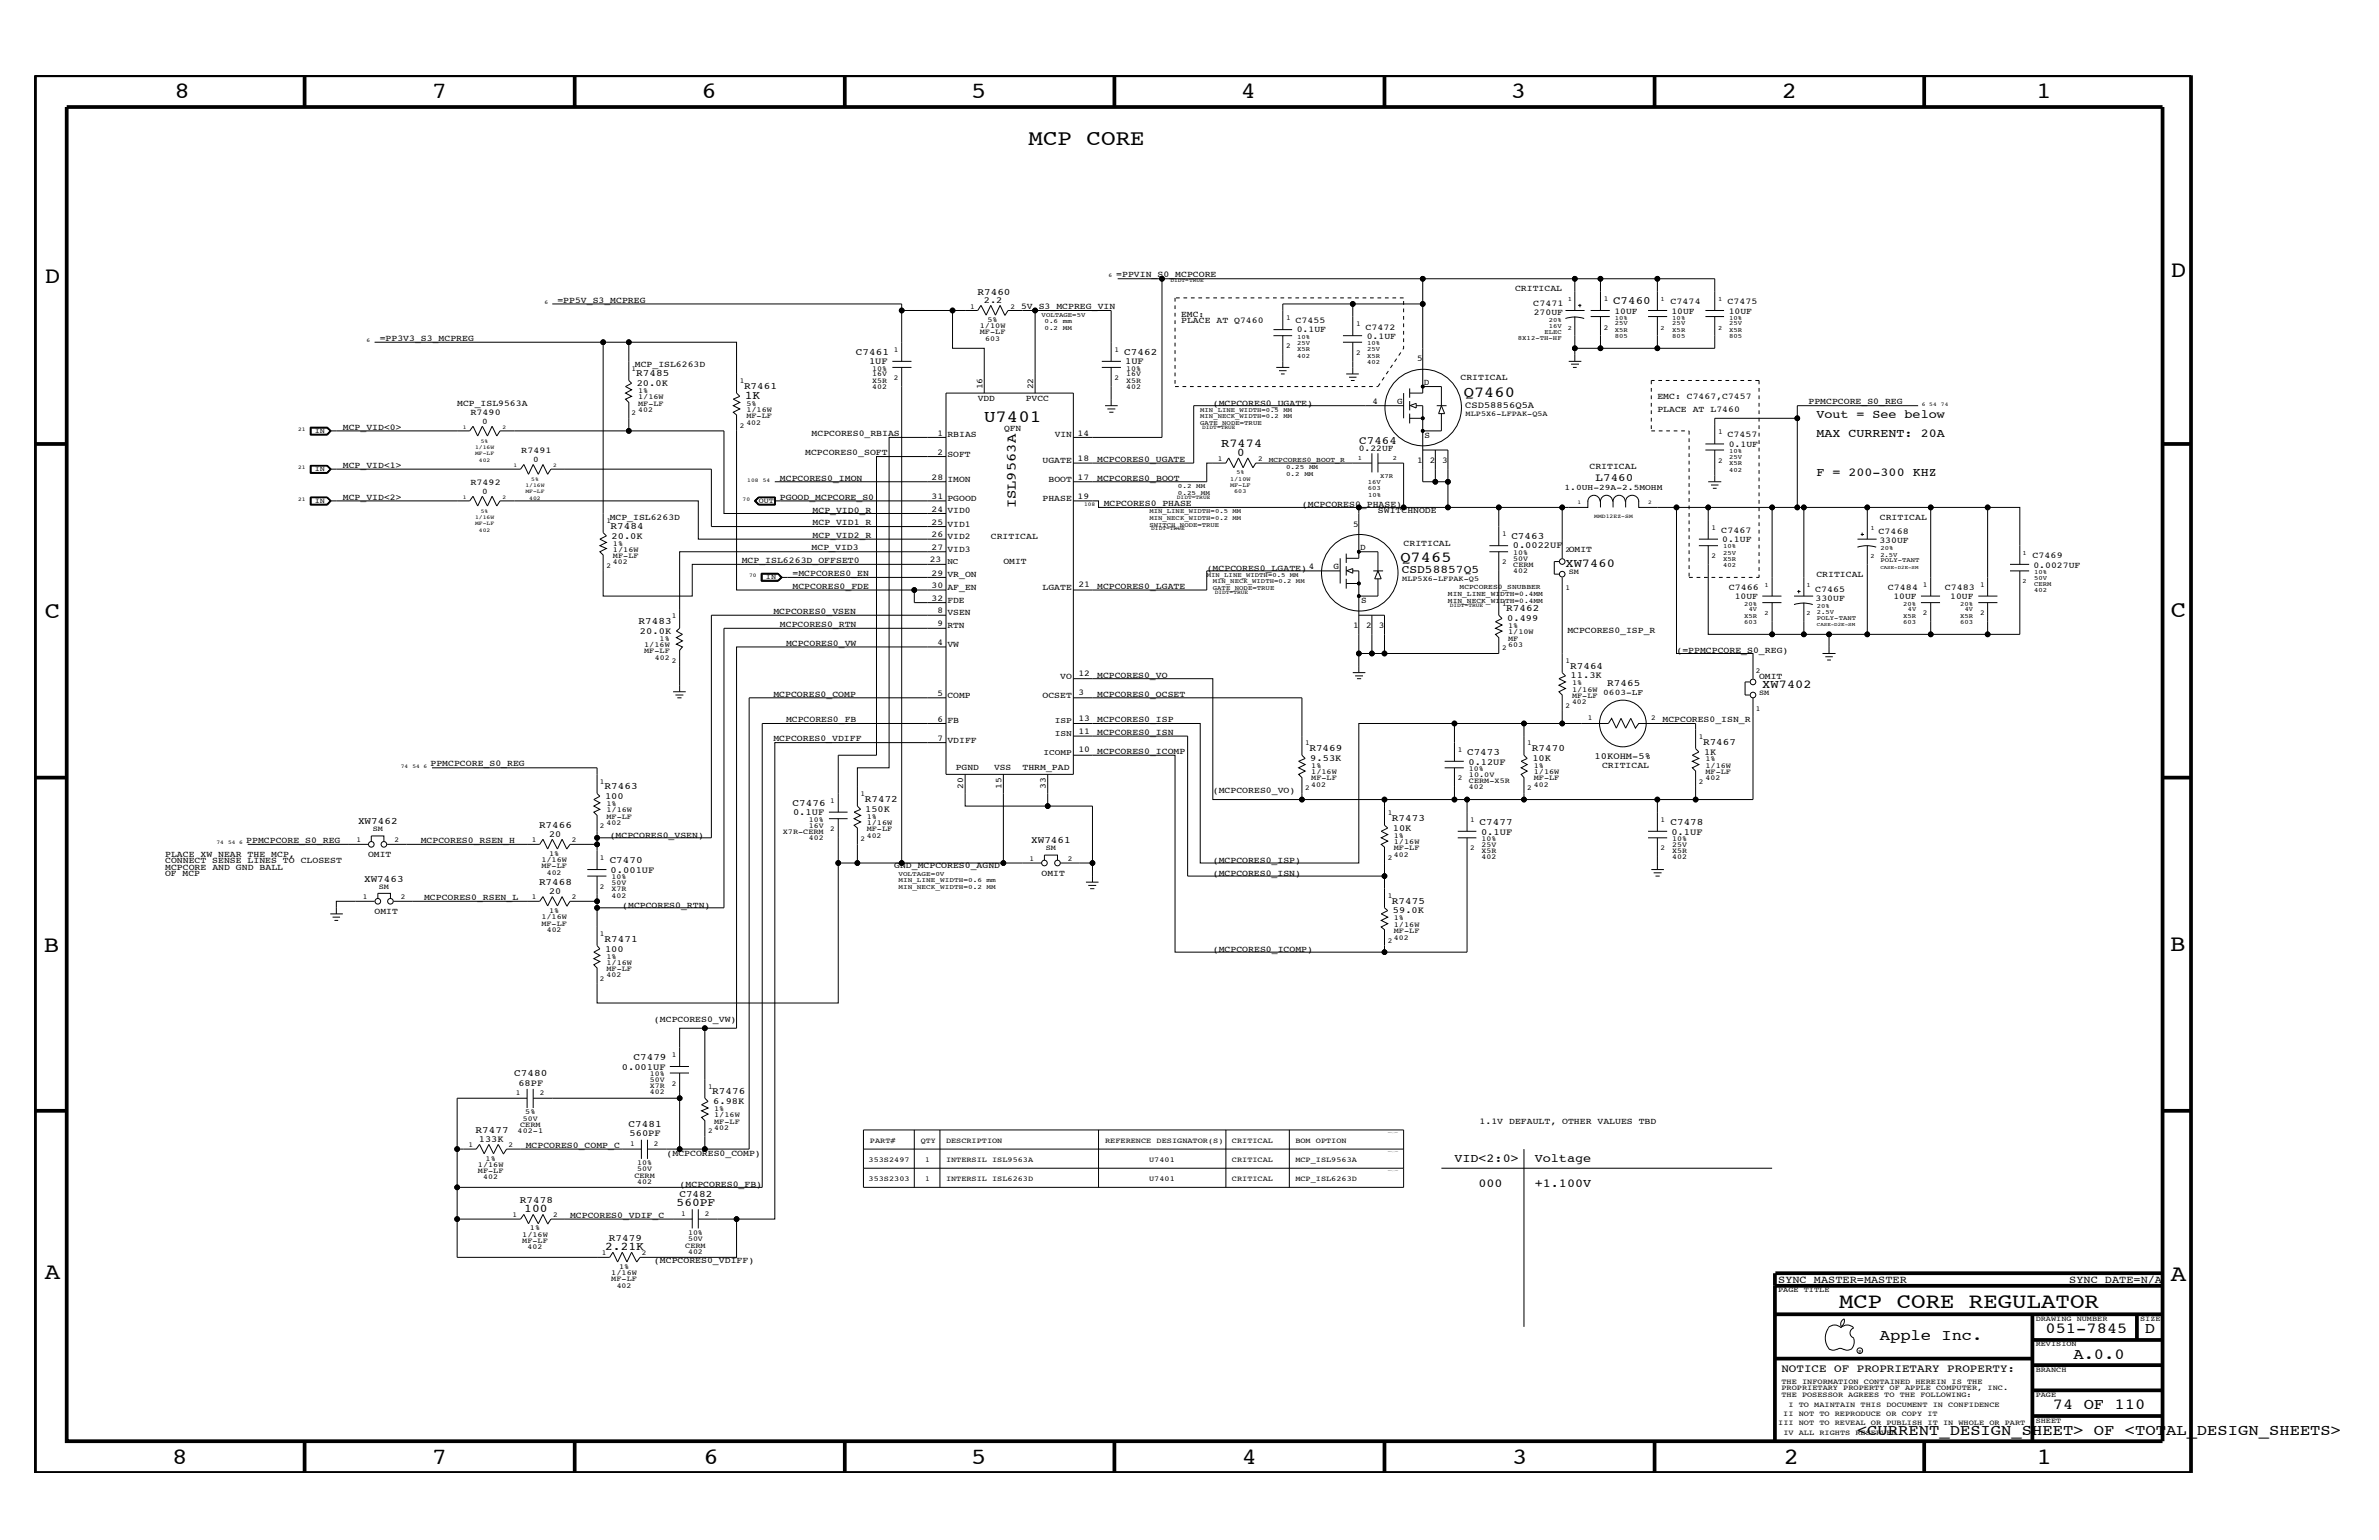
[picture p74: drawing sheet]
<svg xmlns="http://www.w3.org/2000/svg" width="432mm" height="279mm" viewBox="0 0 432 279" stroke-linecap="round" stroke-linejoin="round" font-family="sans-serif">
<defs><g id="words">
<g font-size="4.2">
<text x="31.7" y="17.8">8</text>
<text x="78.4" y="17.8">7</text>
<text x="127.3" y="17.8">6</text>
<text x="176.3" y="17.8">5</text>
<text x="225.2" y="17.8">4</text>
<text x="274.2" y="17.8">3</text>
<text x="323.4" y="17.8">2</text>
<text x="369.6" y="17.8">1</text>
<text x="8.1" y="51.3">D</text>
<text x="394" y="50.3">D</text>
<text x="8.1" y="112.1">C</text>
<text x="394" y="111.9">C</text>
<text x="8" y="172.7">B</text>
<text x="393.9" y="172.5">B</text>
<text x="8.1" y="232">A</text>
<text x="394" y="232.4">A</text>
<text x="31.2" y="265.6">8</text>
<text x="78.4" y="265.6">7</text>
<text x="127.7" y="265.6">6</text>
<text x="176.3" y="265.6">5</text>
<text x="225.4" y="265.6">4</text>
<text x="274.5" y="265.6">3</text>
<text x="323.8" y="265.6">2</text>
<text x="369.7" y="265.6">1</text>
</g>
<text font-size="4" x="186.7" y="26.4">MCP CORE</text>
<text font-size="3.9" x="333.8" y="237.3">MCP CORE REGULATOR</text>
<text font-size="3.1" x="178.6" y="76.5">U7401</text>
<g font-size="2.8">
<text x="265.7" y="72">Q7460</text>
<text x="254.2" y="102">Q7465</text>
<text x="341.2" y="243.1">Apple Inc.</text>
<text x="371.3" y="241.9">051-7845</text>
<text x="389.3" y="241.9">D</text>
<text x="376.3" y="246.5">A.0.0</text>
<text x="372.6" y="255.7">74 OF 110</text>
<text x="337.1" y="260.4">&lt;CURRENT_DESIGN_SHEET&gt; OF &lt;TOTAL_DESIGN_SHEETS&gt;</text>
</g>
<text font-size="2.5" x="184.4" y="92.2" transform="rotate(-90 184.4 92.2)">ISL9563A</text>
<g font-size="2.2">
<text x="329.7" y="75.9">Vout = See below</text>
<text x="221.7" y="81.1">R7474</text>
<text x="329.7" y="79.4">MAX CURRENT: 20A</text>
<text x="329.7" y="86.3">F = 200-300 KHZ</text>
<text x="284.1" y="102.9">XW7460</text>
<text x="319.9" y="124.8">XW7402</text>
<text x="264" y="210.8">VID&lt;2:0&gt;</text>
<text x="268.4" y="215.4">000</text>
<text x="278.6" y="215.4">+1.100V</text>
<text x="278.6" y="210.8">Voltage</text>
</g>
<g font-size="2.1">
<text x="135.2" y="72.3">1K</text>
<text x="224.5" y="82.7">0</text>
<text x="254.4" y="103.9">CSD58857Q5</text>
<text x="95.2" y="219.9">100</text>
<text x="122.8" y="218.9">560PF</text>
<text x="109.9" y="226.9">2.21K</text>
</g>
<g font-size="2">
<text x="292.8" y="55.1">C7460</text>
<text x="246.7" y="80.5">C7464</text>
<text x="289.6" y="87.3">L7460</text>
<text x="323.3" y="248.9">NOTICE OF PROPRIETARY PROPERTY:</text>
</g>
<g font-size="1.9">
<text x="322.7" y="232.7">SYNC_MASTER=MASTER</text>
<text x="375.6" y="232.7">SYNC_DATE=N/A</text>
</g>
<g font-size="1.8">
<text x="177.4" y="53.5">R7460</text>
<text x="155.4" y="64.4">C7461</text>
<text x="204" y="64.4">C7462</text>
<text x="115.5" y="68.3">R7485</text>
<text x="135" y="70.6">R7461</text>
<text x="110.8" y="96">R7484</text>
<text x="274.3" y="97.8">C7463</text>
<text x="115.9" y="113.2">R7483</text>
<text x="273.4" y="110.9">R7462</text>
<text x="285" y="121.4">R7464</text>
<text x="291.7" y="124.4">R7465</text>
<text x="237.7" y="136.3">R7469</text>
<text x="266.3" y="137">C7473</text>
<text x="278" y="136.3">R7470</text>
<text x="309.1" y="135.2">R7467</text>
<text x="109.7" y="143.2">R7463</text>
<text x="65" y="149.5">XW7462</text>
<text x="143.8" y="146.2">C7476</text>
<text x="157" y="145.6">R7472</text>
<text x="252.6" y="149">R7473</text>
<text x="268.6" y="149.7">C7477</text>
<text x="303.2" y="149.7">C7478</text>
<text x="97.8" y="150.2">R7466</text>
<text x="187.2" y="153">XW7461</text>
<text x="66.1" y="160">XW7463</text>
<text x="97.8" y="160.6">R7468</text>
<text x="110.7" y="156.6">C7470</text>
<text x="252.6" y="163.9">R7475</text>
<text x="109.7" y="170.9">R7471</text>
<text x="93.3" y="195.2">C7480</text>
<text x="115" y="192.3">C7479</text>
<text x="129.3" y="198.6">R7476</text>
<text x="86.3" y="205.6">R7477</text>
<text x="114.1" y="204.4">C7481</text>
<text x="94.4" y="218.3">R7478</text>
<text x="123.3" y="217.1">C7482</text>
<text x="110.5" y="225.2">R7479</text>
</g>
<g font-size="1.7">
<text x="178.6" y="55.1">2.2</text>
<text x="115.6" y="70">20.0K</text>
<text x="157.7" y="66.1">1UF</text>
<text x="204.2" y="66.1">1UF</text>
<text x="265.9" y="73.9">CSD58856Q5A</text>
<text x="111" y="97.7">20.0K</text>
<text x="274.6" y="99.5">0.0022UF</text>
<text x="273.6" y="112.7">0.499</text>
<text x="116.2" y="115">20.0K</text>
<text x="285.1" y="123">11.3K</text>
<text x="289.4" y="137.7">10KOHM-5%</text>
<text x="309.3" y="136.9">1K</text>
<text x="237.8" y="138">9.53K</text>
<text x="266.5" y="138.7">0.12UF</text>
<text x="278.1" y="138">10K</text>
<text x="109.8" y="145">100</text>
<text x="143.9" y="147.9">0.1UF</text>
<text x="157.1" y="147.3">150K</text>
<text x="99.7" y="151.9">20</text>
<text x="252.8" y="150.7">10K</text>
<text x="268.8" y="151.4">0.1UF</text>
<text x="303.4" y="151.4">0.1UF</text>
<text x="110.8" y="158.4">0.001UF</text>
<text x="99.7" y="162.2">20</text>
<text x="252.8" y="165.7">59.0K</text>
<text x="109.8" y="172.7">100</text>
<text x="94.1" y="197">68PF</text>
<text x="112.9" y="194.1">0.001UF</text>
<text x="129.5" y="200.3">6.98K</text>
<text x="86.9" y="207.2">133K</text>
<text x="114.3" y="206.2">560PF</text>
</g>
<g font-size="1.6">
<text x="202.6" y="50.3">=PPVIN_S0_MCPCORE</text>
<text x="275" y="52.9">CRITICAL</text>
<text x="101.2" y="54.9">=PP5V_S3_MCPREG</text>
<text x="185.3" y="56.1">5V_S3_MCPREG_VIN</text>
<text x="214.4" y="58.6">PLACE AT Q7460</text>
<text x="214.4" y="57.4">EMC:</text>
<text x="235.1" y="58.6">C7455</text>
<text x="247.8" y="59.8">C7472</text>
<text x="278.3" y="55.5">C7471</text>
<text x="278.4" y="57.1">270UF</text>
<text x="293" y="56.9">10UF</text>
<text x="303.2" y="55.1">C7474</text>
<text x="303.4" y="56.9">10UF</text>
<text x="313.5" y="55.1">C7475</text>
<text x="313.8" y="56.9">10UF</text>
<text x="68.9" y="61.8">=PP3V3_S3_MCPREG</text>
<text x="235.4" y="60.3">0.1UF</text>
<text x="248.1" y="61.5">0.1UF</text>
<text x="257.2" y="65.6">5</text>
<text x="115.2" y="66.7">MCP_ISL6263D</text>
<text x="178.3" y="70.6" transform="rotate(-90 178.3 70.6)">16</text>
<text x="187.5" y="70.6" transform="rotate(-90 187.5 70.6)">22</text>
<text x="258.4" y="69.8">D</text>
<text x="265.1" y="69">CRITICAL</text>
<text x="83" y="73.6">MCP_ISL9563A</text>
<text x="85.4" y="75.3">R7490</text>
<text x="177.5" y="72.7">VDD</text>
<text x="186.2" y="72.7">PVCC</text>
<text x="220.1" y="73.6">(MCPCORES0_UGATE)</text>
<text x="249.1" y="73.3">4</text>
<text x="253.6" y="73.3">G</text>
<text x="300.8" y="72.4">EMC: C7467,C7457</text>
<text x="300.8" y="74.8">PLACE AT L7460</text>
<text x="328.3" y="73.3">PPMCPCORE_S0_REG</text>
<text x="62.2" y="78">MCP_VID&lt;0&gt;</text>
<text x="94.6" y="82.2">R7491</text>
<text x="146.1" y="82.6">MCPCORES0_SOFT</text>
<text x="147.3" y="79.1">MCPCORES0_RBIAS</text>
<text x="170.2" y="82.5">2</text>
<text x="170.2" y="79">1</text>
<text x="172" y="82.8">SOFT</text>
<text x="172" y="79.4">RBIAS</text>
<text x="182.2" y="78.2">QFN</text>
<text x="191.4" y="79.4">VIN</text>
<text x="195.6" y="83.6">18</text>
<text x="195.6" y="79">14</text>
<text x="199.1" y="83.8">MCPCORES0_UGATE</text>
<text x="246.6" y="81.9">0.22UF</text>
<text x="258.6" y="79.4">S</text>
<text x="313.5" y="79.4">C7457</text>
<text x="313.8" y="81.1">0.1UF</text>
<text x="62.2" y="84.9">MCP_VID&lt;1&gt;</text>
<text x="85.4" y="88">R7492</text>
<text x="141.6" y="87.2">MCPCORES0_IMON</text>
<text x="169.1" y="87.1">28</text>
<text x="172" y="87.4">IMON</text>
<text x="189.2" y="84">UGATE</text>
<text x="190.3" y="87.4">BOOT</text>
<text x="195.6" y="87.1">17</text>
<text x="199.1" y="87.2">MCPCORES0_BOOT</text>
<text x="257.2" y="84">1</text>
<text x="259.5" y="84">2</text>
<text x="261.8" y="84">3</text>
<text x="288.5" y="85.1">CRITICAL</text>
<text x="62.2" y="90.7">MCP_VID&lt;2&gt;</text>
<text x="110.7" y="94.3">MCP_ISL6263D</text>
<text x="141.6" y="90.7">PGOOD_MCPCORE_S0</text>
<text x="147.5" y="95.3">MCP_VID1_R</text>
<text x="147.5" y="93">MCP_VID0_R</text>
<text x="169.1" y="90.5">31</text>
<text x="169.1" y="95.2">25</text>
<text x="169.1" y="92.8">24</text>
<text x="172" y="95.5">VID1</text>
<text x="172" y="93.2">VID0</text>
<text x="172" y="90.9">PGOOD</text>
<text x="189.2" y="90.9">PHASE</text>
<text x="195.6" y="90.5">19</text>
<text x="200.3" y="91.8">MCPCORES0_PHASE</text>
<text x="236.3" y="92.1">(MCPCORES0_PHASE)</text>
<text x="245.6" y="95.5">5</text>
<text x="250.1" y="93.2">SWITCHNODE</text>
<text x="341.2" y="94.3">CRITICAL</text>
<text x="147.3" y="99.9">MCP_VID3</text>
<text x="147.5" y="97.6">MCP_VID2_R</text>
<text x="168.7" y="102">23</text>
<text x="169.1" y="99.8">27</text>
<text x="169.1" y="97.5">26</text>
<text x="172" y="97.8">VID2</text>
<text x="172" y="100.1">VID3</text>
<text x="179.8" y="97.8">CRITICAL</text>
<text x="246.9" y="99.8">D</text>
<text x="254.8" y="99">CRITICAL</text>
<text x="284.7" y="100.1">OMIT</text>
<text x="312.4" y="96.6">C7467</text>
<text x="312.6" y="98.4">0.1UF</text>
<text x="341" y="97">C7468</text>
<text x="341.1" y="98.6">330UF</text>
<text x="368.9" y="101.3">C7469</text>
<text x="134.6" y="102.2">MCP_ISL6263D_OFFSET0</text>
<text x="143.8" y="106.8">MCPCORES0_FDE</text>
<text x="143.8" y="104.5">=MCPCORES0_EN</text>
<text x="169.1" y="106.7">30</text>
<text x="169.1" y="104.4">29</text>
<text x="172" y="104.8">VR_ON</text>
<text x="172" y="107">AF_EN</text>
<text x="182.1" y="102.4">OMIT</text>
<text x="189.2" y="107">LGATE</text>
<text x="195.7" y="106.5">21</text>
<text x="199.1" y="106.8">MCPCORES0_LGATE</text>
<text x="219" y="103.6">(MCPCORES0_LGATE) 4</text>
<text x="242.1" y="103.2">G</text>
<text x="313.8" y="107">C7466</text>
<text x="329.4" y="107.4">C7465</text>
<text x="329.7" y="104.8">CRITICAL</text>
<text x="342.6" y="107">C7484</text>
<text x="353" y="107">C7483</text>
<text x="369.1" y="103">0.0027UF</text>
<text x="140.4" y="111.4">MCPCORES0_VSEN</text>
<text x="141.6" y="113.7">MCPCORES0_RTN</text>
<text x="169.1" y="109">32</text>
<text x="170.2" y="111.3">8</text>
<text x="170.2" y="113.6">9</text>
<text x="172" y="111.6">VSEN</text>
<text x="172" y="114">RTN</text>
<text x="172" y="109.3">FDE</text>
<text x="245.6" y="114">1</text>
<text x="247.1" y="109.4">S</text>
<text x="248" y="114">2</text>
<text x="250.3" y="114">3</text>
<text x="314.9" y="108.7">10UF</text>
<text x="329.5" y="109">330UF</text>
<text x="343.7" y="108.7">10UF</text>
<text x="354" y="108.7">10UF</text>
<text x="142.7" y="117.2">MCPCORES0_VW</text>
<text x="170.2" y="117">4</text>
<text x="172" y="117.4">VW</text>
<text x="284.5" y="114.8">MCPCORES0_ISP_R</text>
<text x="304.3" y="118.6">(=PPMCPCORE_S0_REG)</text>
<text x="192.4" y="123.1">VO</text>
<text x="195.7" y="122.7">12</text>
<text x="199.1" y="123">MCPCORES0_VO</text>
<text x="319.3" y="123.1">OMIT</text>
<text x="140.4" y="126.4">MCPCORES0_COMP</text>
<text x="142.7" y="131">MCPCORES0_FB</text>
<text x="170.2" y="130.9">6</text>
<text x="170.2" y="126.3">5</text>
<text x="172" y="131.3">FB</text>
<text x="172" y="126.6">COMP</text>
<text x="189.2" y="126.6">OCSET</text>
<text x="195.7" y="126.2">3</text>
<text x="195.7" y="130.8">13</text>
<text x="199.1" y="131">MCPCORES0_ISP</text>
<text x="199.1" y="126.4">MCPCORES0_OCSET</text>
<text x="301.8" y="131">MCPCORES0_ISN_R</text>
<text x="140.4" y="134.5">MCPCORES0_VDIFF</text>
<text x="170.2" y="134.4">7</text>
<text x="172" y="134.7">VDIFF</text>
<text x="195.7" y="133.1">11</text>
<text x="195.7" y="136.5">10</text>
<text x="199.1" y="133.3">MCPCORES0_ISN</text>
<text x="199.1" y="136.8">MCPCORES0_ICOMP</text>
<text x="78.1" y="139.1">PPMCPCORE_S0_REG</text>
<text x="173.5" y="139.6">PGND</text>
<text x="174.8" y="143.2" transform="rotate(-90 174.8 143.2)">20</text>
<text x="180.4" y="139.6">VSS</text>
<text x="181.8" y="143.2" transform="rotate(-90 181.8 143.2)">15</text>
<text x="185.6" y="139.6">THRM_PAD</text>
<text x="189.8" y="143.2" transform="rotate(-90 189.8 143.2)">33</text>
<text x="220.1" y="144">(MCPCORES0_VO)</text>
<text x="290.8" y="139.3">CRITICAL</text>
<text x="30" y="155.5">PLACE XW NEAR THE MCP,</text>
<text x="44.7" y="152.9">PPMCPCORE_S0_REG</text>
<text x="66.8" y="155.5">OMIT</text>
<text x="76.4" y="152.9">MCPCORES0_RSEN_H</text>
<text x="110.7" y="152">(MCPCORES0_VSEN)</text>
<text x="30" y="157.8">MCPCORE AND GND BALL</text>
<text x="30" y="158.9">OF MCP</text>
<text x="30" y="156.6">CONNECT SENSE LINES TO CLOSEST</text>
<text x="162.3" y="157.5">GND_MCPCORES0_AGND</text>
<text x="189.1" y="158.9">OMIT</text>
<text x="220.1" y="156.6">(MCPCORES0_ISP)</text>
<text x="220.1" y="158.9">(MCPCORES0_ISN)</text>
<text x="68" y="165.8">OMIT</text>
<text x="77" y="163.3">MCPCORES0_RSEN_L</text>
<text x="112.9" y="164.7">(MCPCORES0_RTN)</text>
<text x="220.1" y="172.7">(MCPCORES0_ICOMP)</text>
<text x="118.7" y="185.4">(MCPCORES0_VW)</text>
<text x="268.6" y="203.9">1.1V DEFAULT, OTHER VALUES TBD</text>
<text x="95.4" y="208.2">MCPCORES0_COMP_C</text>
<text x="121" y="209.7">(MCPCORES0_COMP)</text>
<text x="123.4" y="215.4">(MCPCORES0_FB)</text>
<text x="103.5" y="220.9">MCPCORES0_VDIF_C</text>
<text x="118.7" y="229.2">(MCPCORES0_VDIFF)</text>
</g>
<g font-size="1.5">
<text x="87.5" y="76.9">0</text>
<text x="96.8" y="83.8">0</text>
<text x="87.5" y="89.6">0</text>
<text x="284" y="88.9">1.0UH-29A-2.5MOHM</text>
<text x="172" y="102.4">NC</text>
<text x="191.4" y="131.3">ISP</text>
<text x="291" y="126.1">0603-LF</text>
<text x="189.4" y="137">ICOMP</text>
<text x="191.4" y="133.5">ISN</text>
</g>
<g font-size="1.4">
<text x="176.1" y="56">1</text>
<text x="177.8" y="59.5">1/10W</text>
<text x="179.2" y="58.4">5%</text>
<text x="183.4" y="56">2</text>
<text x="233.4" y="58">1</text>
<text x="246.1" y="59.2">1</text>
<text x="291.1" y="59.8">2</text>
<text x="291.1" y="54.6">1</text>
<text x="162.2" y="63.8">1</text>
<text x="177.8" y="60.6">MF-LF</text>
<text x="178.8" y="61.8">603</text>
<text x="202.3" y="63.8">1</text>
<text x="233.4" y="63.2">2</text>
<text x="246.1" y="64.4">2</text>
<text x="114.6" y="67.3">1</text>
<text x="115.8" y="71.3">1%</text>
<text x="134.3" y="69.5">1</text>
<text x="158.3" y="68.3">16V</text>
<text x="158.3" y="70.6">402</text>
<text x="158.3" y="69.5">X5R</text>
<text x="158.3" y="67.3">10%</text>
<text x="162.2" y="69">2</text>
<text x="202.3" y="69">2</text>
<text x="204.4" y="70.6">402</text>
<text x="204.4" y="68.3">16V</text>
<text x="204.4" y="69.5">X5R</text>
<text x="204.4" y="67.3">10%</text>
<text x="114.6" y="75.3">2</text>
<text x="115.8" y="74.8">402</text>
<text x="115.8" y="72.4">1/16W</text>
<text x="115.8" y="73.6">MF-LF</text>
<text x="134.3" y="77.7">2</text>
<text x="135.5" y="75.9">MF-LF</text>
<text x="135.5" y="74.8">1/16W</text>
<text x="135.5" y="77.1">402</text>
<text x="135.5" y="73.6">5%</text>
<text x="266" y="75.5">MLP5X6-LFPAK-Q5A</text>
<text x="57.1" y="78.6">IN</text>
<text x="221.1" y="83.6">1</text>
<text x="228.3" y="83.6">2</text>
<text x="311.8" y="78.8">1</text>
<text x="57.1" y="85.5">IN</text>
<text x="311.8" y="84">2</text>
<text x="57.1" y="91.2">IN</text>
<text x="110.1" y="94.9">1</text>
<text x="137.8" y="91.2">OUT</text>
<text x="111.3" y="99">1%</text>
<text x="111.3" y="101.3">MF-LF</text>
<text x="111.3" y="100.1">1/16W</text>
<text x="272.6" y="97.2">1</text>
<text x="274.7" y="100.7">10%</text>
<text x="274.7" y="101.7">50V</text>
<text x="284.1" y="100.1">2</text>
<text x="310.6" y="101.3">2</text>
<text x="310.6" y="96.1">1</text>
<text x="110.1" y="103">2</text>
<text x="111.3" y="102.4">402</text>
<text x="139" y="105.1">IN</text>
<text x="254.5" y="105.4">MLP5X6-LFPAK-Q5</text>
<text x="272.6" y="102.4">2</text>
<text x="274.7" y="104">402</text>
<text x="274.7" y="102.9">CERM</text>
<text x="284.1" y="107">1</text>
<text x="284.7" y="104.2">SM</text>
<text x="349" y="106.5">1</text>
<text x="359.4" y="106.5">1</text>
<text x="121.9" y="112.2">1</text>
<text x="272.6" y="109.9">1</text>
<text x="273.7" y="114">1%</text>
<text x="349" y="111.6">2</text>
<text x="359.4" y="111.6">2</text>
<text x="116.9" y="118.6">MF-LF</text>
<text x="116.9" y="117.4">1/16W</text>
<text x="118.9" y="119.7">402</text>
<text x="119.7" y="116.3">1%</text>
<text x="272.6" y="118">2</text>
<text x="273.7" y="115.1">1/10W</text>
<text x="273.7" y="117.4">603</text>
<text x="273.7" y="116.3">MF</text>
<text x="121.9" y="120.3">2</text>
<text x="284.1" y="120.3">1</text>
<text x="285.3" y="125.5">1/16W</text>
<text x="285.3" y="124.3">1%</text>
<text x="318.7" y="122">2</text>
<text x="284.1" y="128.4">2</text>
<text x="285.3" y="126.6">MF-LF</text>
<text x="285.3" y="127.8">402</text>
<text x="288.2" y="130.7">1</text>
<text x="299.7" y="130.7">2</text>
<text x="318.7" y="129">1</text>
<text x="319.3" y="126.1">SM</text>
<text x="236.9" y="135.2">1</text>
<text x="264.6" y="136.4">1</text>
<text x="277.2" y="135.2">1</text>
<text x="308.4" y="134.1">1</text>
<text x="108.9" y="142.2">1</text>
<text x="236.9" y="143.4">2</text>
<text x="238" y="139.3">1%</text>
<text x="238" y="141.6">MF-LF</text>
<text x="238" y="142.8">402</text>
<text x="238" y="140.5">1/16W</text>
<text x="264.6" y="141.6">2</text>
<text x="266.6" y="142.1">CERM-X5R</text>
<text x="266.6" y="140.9">10.0V</text>
<text x="266.6" y="143.2">402</text>
<text x="266.6" y="139.9">10%</text>
<text x="277.2" y="143.4">2</text>
<text x="278.4" y="141.6">MF-LF</text>
<text x="278.4" y="139.3">1%</text>
<text x="278.4" y="140.5">1/16W</text>
<text x="278.4" y="142.8">402</text>
<text x="308.4" y="142.2">2</text>
<text x="309.5" y="140.5">MF-LF</text>
<text x="309.5" y="139.3">1/16W</text>
<text x="309.5" y="141.6">402</text>
<text x="309.5" y="138.1">1%</text>
<text x="110.1" y="146.2">1%</text>
<text x="110.1" y="148.5">MF-LF</text>
<text x="110.1" y="149.7">402</text>
<text x="110.1" y="147.3">1/16W</text>
<text x="146.8" y="149.1">10%</text>
<text x="150.7" y="145.7">1</text>
<text x="156.2" y="144.5">1</text>
<text x="157.3" y="148.5">1%</text>
<text x="157.3" y="149.7">1/16W</text>
<text x="251.9" y="147.9">1</text>
<text x="266.9" y="149.1">1</text>
<text x="301.4" y="149.1">1</text>
<text x="64.7" y="152.8">1</text>
<text x="67.6" y="150.8">SM</text>
<text x="71.6" y="152.8">2</text>
<text x="96.5" y="152.8">1</text>
<text x="99.7" y="155.2">1%</text>
<text x="103.8" y="152.8">2</text>
<text x="108.9" y="150.2">2</text>
<text x="142.1" y="151.3">X7R-CERM</text>
<text x="146.8" y="152.4">402</text>
<text x="146.8" y="150.1">16V</text>
<text x="150.7" y="150.8">2</text>
<text x="156.2" y="152.6">2</text>
<text x="157.3" y="152">402</text>
<text x="157.3" y="150.8">MF-LF</text>
<text x="189.8" y="154.3">SM</text>
<text x="253" y="155.5">402</text>
<text x="253" y="154.3">MF-LF</text>
<text x="253" y="153.2">1/16W</text>
<text x="253" y="152">1%</text>
<text x="266.9" y="154.3">2</text>
<text x="268.9" y="155.9">402</text>
<text x="268.9" y="154.8">X5R</text>
<text x="268.9" y="153.6">25V</text>
<text x="268.9" y="152.6">10%</text>
<text x="301.4" y="154.3">2</text>
<text x="303.5" y="155.9">402</text>
<text x="303.5" y="154.8">X5R</text>
<text x="303.5" y="153.6">25V</text>
<text x="303.5" y="152.6">10%</text>
<text x="68.7" y="161.2">SM</text>
<text x="98.3" y="156.4">1/16W</text>
<text x="98.3" y="157.5">MF-LF</text>
<text x="99.2" y="158.7">402</text>
<text x="108.9" y="161.2">2</text>
<text x="108.9" y="156.1">1</text>
<text x="111" y="159.5">10%</text>
<text x="111" y="161.7">X7R</text>
<text x="111" y="160.6">50V</text>
<text x="186.9" y="156.2">1</text>
<text x="193.8" y="156.2">2</text>
<text x="251.9" y="156.1">2</text>
<text x="65.9" y="163.2">1</text>
<text x="72.7" y="163.2">2</text>
<text x="96.5" y="163.2">1</text>
<text x="98.3" y="166.7">1/16W</text>
<text x="98.3" y="167.9">MF-LF</text>
<text x="99.7" y="165.6">1%</text>
<text x="103.8" y="163.2">2</text>
<text x="111" y="162.8">402</text>
<text x="251.9" y="162.9">1</text>
<text x="253" y="167">1%</text>
<text x="99.2" y="169">402</text>
<text x="108.9" y="169.9">1</text>
<text x="110.1" y="173.9">1%</text>
<text x="251.9" y="171.1">2</text>
<text x="253" y="169.3">MF-LF</text>
<text x="253" y="168.2">1/16W</text>
<text x="253" y="170.5">402</text>
<text x="108.9" y="177.9">2</text>
<text x="110.1" y="177.3">402</text>
<text x="110.1" y="176.2">MF-LF</text>
<text x="110.1" y="175">1/16W</text>
<text x="121.9" y="191.8">1</text>
<text x="117.9" y="195.2">10%</text>
<text x="117.9" y="197.4">X7R</text>
<text x="117.9" y="196.3">50V</text>
<text x="121.9" y="197">2</text>
<text x="128.5" y="197.6">1</text>
<text x="93.6" y="198.7">1</text>
<text x="94.9" y="203.3">50V</text>
<text x="95.3" y="202.1">5%</text>
<text x="98" y="198.7">2</text>
<text x="117.9" y="198.6">402</text>
<text x="129.6" y="201.5">1%</text>
<text x="129.6" y="202.7">1/16W</text>
<text x="129.6" y="203.9">MF-LF</text>
<text x="85" y="208.1">1</text>
<text x="92.3" y="208.1">2</text>
<text x="93.9" y="205.6">402-1</text>
<text x="94.4" y="204.4">CERM</text>
<text x="114.4" y="207.9">1</text>
<text x="118.7" y="207.9">2</text>
<text x="128.5" y="205.6">2</text>
<text x="129.6" y="205">402</text>
<text x="157.9" y="207.3">PART#</text>
<text x="167.1" y="207.3">QTY</text>
<text x="171.7" y="207.3">DESCRIPTION</text>
<text x="200.6" y="207.3">REFERENCE DESIGNATOR(S)</text>
<text x="223.6" y="207.3">CRITICAL</text>
<text x="235.1" y="207.3">BOM OPTION</text>
<text x="86.7" y="211.7">1/16W</text>
<text x="86.7" y="212.9">MF-LF</text>
<text x="87.7" y="214">402</text>
<text x="88.1" y="210.6">1%</text>
<text x="115.1" y="213.6">CERM</text>
<text x="115.7" y="214.8">402</text>
<text x="115.7" y="212.5">50V</text>
<text x="115.7" y="211.4">10%</text>
<text x="157.6" y="210.8">353S2497</text>
<text x="157.6" y="214.2">353S2303</text>
<text x="167.9" y="210.8">1</text>
<text x="167.9" y="214.2">1</text>
<text x="171.7" y="214.2">INTERSIL ISL6263D</text>
<text x="171.7" y="210.8">INTERSIL ISL9563A</text>
<text x="208.6" y="210.8">U7401</text>
<text x="208.6" y="214.2">U7401</text>
<text x="223.6" y="210.8">CRITICAL</text>
<text x="223.6" y="214.2">CRITICAL</text>
<text x="235.1" y="210.8">MCP_ISL9563A</text>
<text x="235.1" y="214.2">MCP_ISL6263D</text>
<text x="93" y="220.8">1</text>
<text x="100.4" y="220.8">2</text>
<text x="123.6" y="220.6">1</text>
<text x="127.9" y="220.6">2</text>
<text x="94.8" y="224.4">1/16W</text>
<text x="94.8" y="225.6">MF-LF</text>
<text x="95.8" y="226.7">402</text>
<text x="96.2" y="223.2">1%</text>
<text x="109.2" y="227.7">1</text>
<text x="116.5" y="227.7">2</text>
<text x="124.4" y="226.3">CERM</text>
<text x="124.9" y="225.2">50V</text>
<text x="124.9" y="224.1">10%</text>
<text x="124.9" y="227.5">402</text>
<text x="111" y="232.4">MF-LF</text>
<text x="111" y="231.3">1/16W</text>
<text x="111.9" y="233.6">402</text>
<text x="112.4" y="230.2">1%</text>
<text x="322.7" y="234.4">PAGE TITLE</text>
<text x="369.5" y="239.6">DRAWING NUMBER</text>
<text x="388.5" y="239.6">SIZE</text>
<text x="369.5" y="244.2">REVISION</text>
<text x="323.3" y="251.1">THE INFORMATION CONTAINED HEREIN IS THE</text>
<text x="369.5" y="248.9">BRANCH</text>
<text x="323.3" y="253.4">THE POSESSOR AGREES TO THE FOLLOWING:</text>
<text x="323.3" y="252.3">PROPRIETARY PROPERTY OF APPLE COMPUTER, INC.</text>
<text x="323.7" y="256.9">II NOT TO REPRODUCE OR COPY IT</text>
<text x="324.6" y="255.2">I TO MAINTAIN THIS DOCUMENT IN CONFIDENCE</text>
<text x="369.5" y="253.4">PAGE</text>
<text x="322.7" y="258.6">III NOT TO REVEAL OR PUBLISH IT IN WHOLE OR PART</text>
<text x="323.7" y="260.4">IV ALL RIGHTS RESERVED</text>
<text x="369.5" y="258.1">SHEET</text>
</g>
<g font-size="1.3">
<text x="230.3" y="83.8">MCPCORES0_BOOT_R</text>
<text x="264.9" y="106.8">MCPCORES0_SNUBBER</text>
<text x="262.8" y="108.1">MIN_LINE_WIDTH=0.4MM</text>
<text x="262.8" y="109.3">MIN_NECK_WIDTH=0.4MM</text>
</g>
<g font-size="1.2">
<text x="189.1" y="57.4">VOLTAGE=5V</text>
<text x="189.6" y="59.8">0.2</text>
<text x="189.6" y="58.6">0.6</text>
<text x="192.9" y="59.8">MM</text>
<text x="192.9" y="58.6">mm</text>
<text x="281.1" y="58.4">20%</text>
<text x="281.1" y="59.5">16V</text>
<text x="284.6" y="59.8">2</text>
<text x="284.6" y="54.6">1</text>
<text x="293.1" y="59">25V</text>
<text x="293.1" y="58">10%</text>
<text x="301.4" y="59.8">2</text>
<text x="301.4" y="54.6">1</text>
<text x="303.5" y="58">10%</text>
<text x="303.5" y="59">25V</text>
<text x="311.8" y="59.8">2</text>
<text x="311.8" y="54.6">1</text>
<text x="313.9" y="59">25V</text>
<text x="313.9" y="58">10%</text>
<text x="235.5" y="64.9">402</text>
<text x="235.5" y="63.7">X5R</text>
<text x="235.5" y="62.5">25V</text>
<text x="235.5" y="61.5">10%</text>
<text x="248.2" y="64.9">X5R</text>
<text x="248.2" y="63.7">25V</text>
<text x="248.2" y="66">402</text>
<text x="248.2" y="62.7">10%</text>
<text x="275.5" y="61.8">8X12-TH-HF</text>
<text x="280.3" y="60.6">ELEC</text>
<text x="293.1" y="60.2">X5R</text>
<text x="293.1" y="61.4">805</text>
<text x="303.5" y="61.4">805</text>
<text x="303.5" y="60.2">X5R</text>
<text x="313.9" y="60.2">X5R</text>
<text x="313.9" y="61.4">805</text>
<text x="217.8" y="74.8">MIN_LINE_WIDTH=0.5 MM</text>
<text x="217.8" y="77.1">GATE_NODE=TRUE</text>
<text x="217.8" y="75.9">MIN_NECK_WIDTH=0.2 MM</text>
<text x="246.5" y="83.4">1</text>
<text x="252.8" y="83.4">2</text>
<text x="313.9" y="83.3">25V</text>
<text x="313.9" y="82.2">10%</text>
<text x="213.8" y="89.8">0.25</text>
<text x="213.8" y="88.6">0.2</text>
<text x="217.1" y="88.6">MM</text>
<text x="218" y="89.8">MM</text>
<text x="233.4" y="85.1">0.25</text>
<text x="233.4" y="86.3">0.2</text>
<text x="236.8" y="86.3">MM</text>
<text x="237.6" y="85.1">MM</text>
<text x="248.2" y="88.9">603</text>
<text x="248.2" y="87.7">16V</text>
<text x="250.5" y="86.6">X7R</text>
<text x="313.9" y="85.6">402</text>
<text x="313.9" y="84.4">X5R</text>
<text x="208.6" y="95.5">SWITCH_NODE=TRUE</text>
<text x="208.6" y="94.3">MIN_NECK_WIDTH=0.2 MM</text>
<text x="208.6" y="93.2">MIN_LINE_WIDTH=0.5 MM</text>
<text x="248.3" y="90.1">10%</text>
<text x="312.8" y="101.7">X5R</text>
<text x="312.8" y="99.5">10%</text>
<text x="312.8" y="100.6">25V</text>
<text x="339.5" y="101.3">2</text>
<text x="339.5" y="96.1">1</text>
<text x="341.3" y="101">2.5V</text>
<text x="341.3" y="99.9">20%</text>
<text x="367.1" y="100.7">1</text>
<text x="219" y="104.8">MIN_LINE_WIDTH=0.5 MM</text>
<text x="220.1" y="105.9">MIN_NECK_WIDTH=0.2 MM</text>
<text x="220.1" y="107">GATE_NODE=TRUE</text>
<text x="312.8" y="102.9">402</text>
<text x="320.3" y="106.5">1</text>
<text x="327.9" y="106.5">1</text>
<text x="341.3" y="102.1">POLY-TANT</text>
<text x="367.1" y="105.9">2</text>
<text x="369.2" y="106.4">CERM</text>
<text x="369.2" y="107.5">402</text>
<text x="369.2" y="104.2">10%</text>
<text x="369.2" y="105.2">50V</text>
<text x="316.6" y="113.2">603</text>
<text x="316.6" y="112.1">X5R</text>
<text x="316.6" y="109.9">20%</text>
<text x="317.4" y="110.9">4V</text>
<text x="320.3" y="111.6">2</text>
<text x="327.9" y="111.6">2</text>
<text x="329.8" y="111.4">2.5V</text>
<text x="329.8" y="112.5">POLY-TANT</text>
<text x="329.8" y="110.3">20%</text>
<text x="345.4" y="109.9">20%</text>
<text x="345.4" y="112.1">X5R</text>
<text x="345.4" y="113.2">603</text>
<text x="346.3" y="110.9">4V</text>
<text x="355.8" y="113.2">603</text>
<text x="355.8" y="112.1">X5R</text>
<text x="355.8" y="109.9">20%</text>
<text x="356.6" y="110.9">4V</text>
<text x="163.1" y="161.2">MIN_NECK_WIDTH=0.2</text>
<text x="163.1" y="158.9">VOLTAGE=0V</text>
<text x="163.1" y="160">MIN_LINE_WIDTH=0.6</text>
<text x="179.1" y="161.2">MM</text>
<text x="179.1" y="160">mm</text>
</g>
<g font-size="1.1">
<text x="223.3" y="87.2">1/10W</text>
<text x="223.3" y="88.3">MF-LF</text>
<text x="224" y="89.5">603</text>
<text x="224.4" y="86">5%</text>
</g>
<g font-size="1">
<text x="201.2" y="50.3">6</text>
<text x="212.4" y="51.3">DIDT=TRUE</text>
<text x="98.8" y="55.1">6</text>
<text x="66.5" y="62.1">6</text>
<text x="84" y="77.8">1</text>
<text x="91.2" y="77.8">2</text>
<text x="218.2" y="77.8">DIDT=TRUE</text>
<text x="348.8" y="73.6">6 54</text>
<text x="352.3" y="73.6">74</text>
<text x="54.1" y="78.2">21</text>
<text x="86.2" y="81.5">1/16W</text>
<text x="86.2" y="82.6">MF-LF</text>
<text x="86.9" y="83.8">402</text>
<text x="87.3" y="80.3">5%</text>
<text x="54.1" y="85.1">21</text>
<text x="93.2" y="84.8">1</text>
<text x="95.4" y="89.5">MF-LF</text>
<text x="95.4" y="88.3">1/16W</text>
<text x="96.4" y="87.2">5%</text>
<text x="100.4" y="84.8">2</text>
<text x="135.6" y="87.4">108</text>
<text x="138.4" y="87.4">54</text>
<text x="54.1" y="90.9">21</text>
<text x="84" y="90.5">1</text>
<text x="86.2" y="95.3">MF-LF</text>
<text x="86.2" y="94.1">1/16W</text>
<text x="87.3" y="93">5%</text>
<text x="91.2" y="90.5">2</text>
<text x="96.1" y="90.7">402</text>
<text x="134.8" y="90.9">70</text>
<text x="196.8" y="91.8">108</text>
<text x="213.6" y="90.5">DIDT=TRUE</text>
<text x="286.3" y="91.5">1</text>
<text x="289.3" y="93.9">MMD12EZ-SM</text>
<text x="299.1" y="91.5">2</text>
<text x="86.9" y="96.5">402</text>
<text x="209" y="96.2">DIDT=TRUE</text>
<text x="136" y="104.8">70</text>
<text x="220.5" y="107.7">DIDT=TRUE</text>
<text x="263.1" y="110.1">DIDT=TRUE</text>
<text x="72.7" y="139.3">74</text>
<text x="74.8" y="139.3">54 6</text>
<text x="39.3" y="153.2">74</text>
<text x="41.4" y="153.2">54 6</text>
</g>
<g font-size=".9">
<text x="341.3" y="103.2">CASE-D2E-SM</text>
<text x="329.8" y="113.6">CASE-D2E-SM</text>
<text x="337.3" y="245.4">R</text>
</g>
</g></defs>
<g fill="none" stroke="#000" stroke-width=".18">
<path d="M100.2 55.1h63.5v1.2M172.9 56.3h-9.2v9.3M182.4 57.2l-.9-1.8-.8 1.8-.9-1.8-.8 1.8-.9-1.8-.6 .9h-4.6v6.9h5.7v8.1M187.9 56.3h-4.9l-.6 1M202.9 50.6h82.9M210.9 50.6v28.8h-16.1M231.1 59.8h3.4M245.5 55.1h-12.7v4.7M258.2 55.1h-12.7v5.8M258.2 50.6v20.7h-2.3M284.1 57.8a5.5 5.5 0 0 1 3.4 0M284.1 56.3h3.5"/>
<path d="M285.8 57.4v5.8h4.7M286.4 55.4h.6M286.8 55.1v.6M288.7 57.4h3.5M288.7 56.3h3.5M290.5 50.6h-4.7v5.7M290.5 57.4v5.8h10.3M299.1 57.4h3.5M299.1 56.3h3.5M300.8 50.6h-10.3v5.7M300.8 57.4v5.8h10.4v-5.8M300.8 50.6v5.7"/>
<path d="M300.8 50.6h10.4v5.7M309.5 57.4h3.4M309.5 56.3h3.4M56.3 77.5h3.1l.7 .7-.7 .7h-3.1zM56.5 77.7h2.9l.5 .5-.5 .6h-2.9zM59.4 77.6l.6 .6-.6 .7M59.4 77.6h-3v1.3h3M59.4 77.6l.5 .6M59.9 78.2h25.4l.6-.9 .8 1.8 .8-1.8 1 1.8 .8-1.8 .9 1.8 .6-.9h23.3M59.9 78.2l-.5 .7M68 62.1h41.5v34.5l.6 .6-1.2 .6 1.2 .6-1.2 .6 1.2 .5-1.2 .6 .6 .6v7.4h16.1v-5.7h46.1M109.5 62.1h4.6"/>
<path d="M162 65.6h3.4M162 66.7h3.4M163.7 66.7v89.9h-8.1M171.7 79.4h-10.3v59.9h-5.8v6.9l.6 .6-1.2 .5 1.2 .6-1.2 .6 1.2 .6-1.2 .6 .6 .5v6.4h-3.5M171.7 71.3h23.1v69.2h-23.1zM200 65.6h3.5M200 66.7h3.5M200.6 73.6h2.3M201 74.2h1.4M201.3 74.8h.8M201.7 65.6v-9.3h-13.8v15M201.7 66.7v6.9"/>
<path d="M231.1 60.9h3.4M231.6 66.7h2.4M232.2 67.3h1.3M232.5 67.8h.7M232.8 60.9v5.8M243.8 62.1h3.4M243.8 60.9h3.4M244.3 67.8h2.3M244.9 68.4h1.3M245.2 69h.7M245.5 62.1v5.7M254.8 71.3v4.6"/>
<path d="M254.8 73.6h-38.1v10.4h-21.9M255.9 73.6l1.1-.4v.8l-1-.4M255.9 70.5v1.7M255.9 72.8v1.7M255.9 75v1.8M255.9 75.9h2.3M257 73.6h1.2v13.8h2.3M258.2 70.1h3.4v3.5M260.8 73.6h1.8M261.6 73.6l.6 1.4h-1.1zM261.6 75v3.2h-3.4M284.7 65.6h2.3"/>
<path d="M285.2 66.1h1.4M285.5 66.7h.7M285.8 63.2v2.4M326.2 75.9v16.2h-4.6v16M326.2 75.9h-15v4.6M348.1 73.6h-21.9v2.3M56.3 90.2h3.1l.7 .7-.7 .7h-3.1zM56.3 84.4h3.1l.7 .7-.7 .8h-3.1zM56.4 90.2v1.4h3M56.4 90.3h3l.5 .6M56.4 84.4v1.4h3M56.4 84.5h3l.5 .6"/>
<path d="M56.5 90.3v1.2h2.9l.5-.6M56.5 84.5v1.2h2.9l.5-.6M59.4 84.4l.6 .7-.6 .7M59.4 90.2l.6 .7-.6 .7M59.9 90.9h25.4l.6-.9 .8 1.8 .8-1.8 1 1.8 .8-1.8 .9 1.8 .6-.9h35.9v6.9h45M59.9 85.1h34.6l.6-.8 .8 1.7 .9-1.7 .9 1.7 .9-1.7 .8 1.7 .6-.9h29.1v10.4h42.6M59.9 85.1l-.5 .7M59.9 90.9l-.5 .7M136.9 90.9l.8-.7h3v1.4h-3zM137.7 91.6h3M137.7 90.2l-.7 .7 .7 .7M137.7 91.6l-.6-.7 .6-.6h2.9v1.3"/>
<path d="M137.8 90.3l-.6 .6 .6 .6h2.8M140.6 90.9h31.1M140.6 87.4h31.1M171.7 93.2h-40.3v-15h-17.3v-5.2l-.6-.6 1.1-.5-1.1-.6 1.1-.6-1.1-.6 1.1-.6-.5-.5v-6.9h19.6v9.2l.6 .6-1.2 .5 1.2 .6-1.2 .6 1.2 .6-1.2 .6 .6 .5v31.7h38M171.7 82.8h-12.6v54.2h-7v10.3M194.8 90.9h4.6v1.2h47.2v9.2h-2.3M246.6 92.1h16.2M249 84h-21.1l-.5 .9-.9-1.8-.9 1.8-.8-1.8-.9 1.8-.9-1.8-.5 .9h-3.5v3.4h-24.2M249 82.2v3.5M250.1 84h4.7v8.1M250.1 82.2v3.5M258.2 81.6h4.6v5.8h-2.3v-5.8"/>
<path d="M262.8 92.1h9.2v6.9M262.8 87.4v4.7M270.3 99h3.4M283.5 92.1v9.2M288.2 90.9v1.2h-16.2M288.2 91a1.1 1.1 0 0 1 1.1-1.1 1.1 1.1 0 0 1 1.1 1.1M290.5 91a1.1 1.1 0 0 1 1.1-1.1 1.1 1.1 0 0 1 1.1 1.1M290.5 90.9v1.2M292.8 91a1.1 1.1 0 0 1 1.1-1.1 1.1 1.1 0 0 1 1.1 1.1M292.8 90.9v1.2M295.1 91a1.19 1.19 0 0 1 1.1-1.1 1.19 1.19 0 0 1 1.2 1.1M295.1 90.9v1.2"/>
<path d="M297.4 90.9v1.2h6.9v26.5h13.9v4.5M304.3 92.1h17.3M308.4 97.8h3.4M308.4 99h3.4M309.5 81.6h3.4M309.5 80.5h3.4M310 99v16.1h11.6v-5.8M310 92.1v5.7M310 87.4h2.4M310.6 88h1.3M310.9 88.6h.7M311.2 81.6v5.8"/>
<path d="M326.2 92.1h1.2M337.1 99.3a5.5 5.5 0 0 1 3.4 0M337.1 97.8h3.5M337.7 97h.6M338 96.6v.6M338.9 99v16.1h11.5M338.9 92.1v5.7M350.4 92.1h-23v16M360.8 92.1h-10.4v16M138.2 104h3l.8 .8-.8 .6h-3zM138.2 104.1h3M138.3 104.1v1.3h2.9l.6-.6-.6-.7"/>
<path d="M138.3 104.2h2.9l.5 .6-.5 .5h-2.9zM141.2 104.1l.7 .7-.7 .6M141.7 104.8h30M165.9 107v2.3h5.8M171.7 100.1h-48.3v13.9l-.6 .5 1.1 .6-1.1 .6 1.1 .6-1.1 .6 1.1 .5-.5 .6v7.5M171.7 117.4h-38v69.1h-5.8M171.7 111.6h-42.6v40.4h-20.7M171.7 114h-40.3v50.7h-23M243.2 103.6h-24.2v3.4h-24.2M243.2 101.3v4.6M244.3 103.6l1.2-.4v.8l-1-.4M244.3 100.4v1.7"/>
<path d="M244.3 102.7v1.7M244.3 105v1.8M244.3 105.9h2.3M245.5 103.6h1.1v15h2.4M246.6 100.1h3.5v3.5M246.6 118.6v3.4M249 111.6v7M249 118.6h2.3M249.3 103.6h1.7M250.1 105v3.1h-3.5M250.1 103.6l.6 1.4h-1.2zM270.3 100.1h3.4"/>
<path d="M272 100.1v11.5l.6 .6-1.2 .6 1.2 .6-1.2 .6 1.2 .5-1.2 .6 .6 .6v2.9h-20.7v-7h-4.7M283 101.9h-.9v2.3h.9M283.5 104.8v17.2l.6 .6-1.1 .5 1.1 .6-1.1 .6 1.1 .6-1.1 .6 .5 .6v5.2h8.4l.6-1 .9 1.8 .8-1.8 .9 1.8 .9-1.8 .8 1.8 .6-.8h10.4v4.5l.6 .6-1.2 .6 1.2 .6-1.2 .5 1.2 .6-1.2 .6 .6 .6v5.2h10.4v-18.5M319.9 109.3h3.4M319.9 108.1h3.4M321.6 115.1h5.8M325.6 109.7a5.5 5.5 0 0 1 3.4 0M325.6 108.1h3.5M326.2 107.3h.6M326.5 107v.6M327.4 109.3v5.8h4.6v3.5M330.8 118.6h2.4"/>
<path d="M331.3 119.2h1.4M331.6 119.7h.7M332 115.1h6.9M348.7 109.3h3.4M348.7 108.1h3.4M350.4 109.3v5.8h10.4M359.1 109.3h3.4M359.1 108.1h3.4M364.8 103.6h3.5M364.8 102.4h3.5M366.6 102.4v-10.3h-5.8v16M366.6 103.6v11.5h-5.8v-5.8"/>
<path d="M78.4 139.3h30v4.7l.5 .5-1.1 .6 1.1 .6-1.1 .5 1.1 .6-1.1 .5 .6 .6v9.9M122.2 125.5h2.3M122.6 126.1h1.4M122.9 126.6h.8M171.7 126.6h-35.7v81.9h-8.1v-5.2l-.6-.6 1.2-.6-1.2-.6 1.2-.5-1.2-.6 1.2-.6-.6-.6v-12.7h-4.5v7M171.7 134.7h-31.1v86.5h-6.9M171.7 131.3h-33.4v84.1h-55.3v-16.2h12.7M194.8 126.6h41.5v10.4l.6 .6-1.2 .5 1.2 .6-1.2 .6 1.2 .6-1.2 .6 .6 .6v4h15M194.8 133.5h20.8v25.4h35.7v5.8l.6 .5-1.2 .6 1.2 .6-1.2 .6 1.2 .6-1.2 .6 .6 .5v4h-38v-35.7h-18.5M194.8 131.3h23v25.3h28.8v-25.3h17.4M194.8 123.1h25.3v22h16.2M245.5 122h2.3"/>
<path d="M246 122.6h1.4M246.3 123.1h.8M262.2 139.3h3.5M262.2 138.1h3.5M264 131.3h19.5M264 131.3v6.8M264 139.3v5.8M276.6 131.3v5.7l.6 .6-1.1 .5 1.1 .6-1.1 .6 1.1 .6-1.1 .6 .5 .6v4h24.2M317.6 123.7h-.9v2.4h.9M45 153.2h21.8M67.4 152.6v-.9h2.3v.9M70.3 153.2h27.7l.6-.9 .8 1.7 .8-1.7 1 1.7 .8-1.7 .9 1.7 .6-.8h4.9"/>
<path d="M106.6 157.8h3.5M106.6 158.9h3.5M150.5 148.5h3.3M150.5 147.3h3.3M152.1 148.5v33.5h-43.7v-6.4l-.6-.6 1.1-.6-1.1-.5 1.1-.6-1.1-.6 1.1-.5-.5-.6v-12.7M163.7 156.6h18.4M175.2 140.5v5.7h15v-5.7M182.1 140.5v16.1h7M189.6 156.1v-1h2.3v1M190.2 146.2h8.1v13.8M192.5 156.6h5.8M264 145.1h-12.7v4.6l.6 .5-1.2 .6 1.2 .6-1.2 .6 1.2 .6-1.2 .6 .6 .5v5.2"/>
<path d="M264 145.1h2.3M264.6 152h3.4M264.6 150.8h3.4M266.3 152v20.7h-15M276.6 145.1h-10.3v5.7M299.1 152h3.5M299.1 150.8h3.5M299.7 157.8h2.3M300.1 158.4h1.5M300.5 158.9h.7M300.8 145.1v5.7M300.8 152v5.8"/>
<path d="M300.8 145.1h7M59.9 165.8h2.3M60.4 166.4h1.3M60.7 167h.7M68 163.5h-7v2.3M68.6 162.9v-.8h2.3v.8M71.5 163.5h26.5l.6-.8 .8 1.7 .8-1.7 1 1.7 .8-1.7 .9 1.7M108.4 163.5h-4.9l-.6 1M197.1 160h2.3M197.5 160.6h1.5M197.9 161.2h.7M95.7 197.6v3.4"/>
<path d="M96.8 197.6v3.4M96.8 199.2h26.6M121.6 194.7h3.5M121.6 193.5h3.5M123.4 194.7v13.8h-5.9M83 215.4v12.7h27.7l.6-.9 .8 1.8 .8-1.8 .9 1.8 .8-1.8 1 1.8 .6-.9h17.5v-6.9h-7M83 208.5h3.4l.6-.9 .9 1.7 .8-1.7 .9 1.7 .8-1.7 1 1.7M116.4 206.8v3.5M116.4 208.5h-24.5l-.5 .9M117.5 206.8v3.5M123.4 208.5h4.5M125.6 219.4v3.5"/>
<path d="M126.7 219.4v3.5M156.7 205h98.1v10.4h-98.1zM156.7 208.5h98.1M156.7 211.9h98.1M165.9 205v10.4M170.6 205v10.4M199.4 205v10.4M222.5 205v10.4M234 205v10.4M261.6 211.9h60M276.6 208.5v32.2M83 221.2h11.5l.6-.9 .8 1.7 .9-1.7 .9 1.7 .9-1.7 .8 1.7"/>
<path d="M125.6 221.2h-25.6l-.6 .9M334.7 239.3l.1 .3a1.19 1.19 0 0 1-.6 1.1M334.8 239.3a1.02 1.02 0 0 0-.6 1.3M331.8 240.9a1.61 1.61 0 0 1 2.4 0M331.9 241a3.1 3.1 0 0 0 .2 3.9M332.1 244.8l.6 .2 .7-.2M333.4 244.9l.6-.3 .7 .3M334.1 240.9a1.61 1.61 0 0 1 2.3 0M334.6 244.8l.7 .2 .6-.2M336.4 242.8l.2 .6a1.95 1.95 0 0 1-.6 1.4M336.5 240.9a.93 .93 0 0 0-.7 .9 .93 .93 0 0 0 .7 .9"/>
<circle cx="163.7" cy="56.3" r=".42"/>
<circle cx="172.9" cy="56.3" r=".42"/>
<circle cx="187.9" cy="56.3" r=".42"/>
<circle cx="210.9" cy="50.6" r=".42"/>
<circle cx="245.5" cy="55.1" r=".42"/>
<circle cx="258.2" cy="55.1" r=".42"/>
<circle cx="258.2" cy="50.6" r=".42"/>
<circle cx="285.8" cy="50.6" r=".42"/>
<circle cx="290.5" cy="50.6" r=".42"/>
<circle cx="300.8" cy="50.6" r=".42"/>
<circle cx="109.5" cy="62.1" r=".42"/>
<circle cx="114.1" cy="62.1" r=".42"/>
<circle cx="114.1" cy="78.2" r=".42"/>
<circle cx="258.2" cy="78.2" r=".25"/>
<circle cx="258.2" cy="70.1" r=".25"/>
<circle cx="258.2" cy="75.9" r=".25"/>
<circle cx="258.3" cy="73.9" r="6.9"/>
<circle cx="285.8" cy="63.2" r=".42"/>
<circle cx="290.5" cy="63.2" r=".42"/>
<circle cx="300.8" cy="63.2" r=".42"/>
<circle cx="326.2" cy="75.9" r=".42"/>
<circle cx="246.6" cy="92.1" r=".42"/>
<circle cx="254.8" cy="92.1" r=".42"/>
<circle cx="260.5" cy="87.4" r=".42"/>
<circle cx="262.8" cy="92.1" r=".42"/>
<circle cx="262.8" cy="87.4" r=".42"/>
<circle cx="272" cy="92.1" r=".42"/>
<circle cx="283.5" cy="92.1" r=".42"/>
<circle cx="304.3" cy="92.1" r=".42"/>
<circle cx="310" cy="92.1" r=".42"/>
<circle cx="321.6" cy="92.1" r=".42"/>
<circle cx="326.2" cy="92.1" r=".42"/>
<circle cx="327.4" cy="92.1" r=".42"/>
<circle cx="338.9" cy="92.1" r=".42"/>
<circle cx="350.4" cy="92.1" r=".42"/>
<circle cx="360.8" cy="92.1" r=".42"/>
<circle cx="165.9" cy="107" r=".42"/>
<circle cx="246.6" cy="118.6" r=".42"/>
<circle cx="246.6" cy="100.1" r=".25"/>
<circle cx="246.6" cy="108.1" r=".25"/>
<circle cx="246.6" cy="105.9" r=".25"/>
<circle cx="246.8" cy="103.9" r="6.9"/>
<circle cx="249" cy="118.6" r=".42"/>
<circle cx="251.3" cy="118.6" r=".42"/>
<circle cx="283.5" cy="104.2" r=".51"/>
<circle cx="283.5" cy="101.9" r=".51"/>
<circle cx="321.6" cy="115.1" r=".42"/>
<circle cx="327.4" cy="115.1" r=".42"/>
<circle cx="332" cy="115.1" r=".42"/>
<circle cx="338.9" cy="115.1" r=".42"/>
<circle cx="350.4" cy="115.1" r=".42"/>
<circle cx="360.8" cy="115.1" r=".42"/>
<circle cx="264" cy="131.3" r=".42"/>
<circle cx="276.6" cy="131.3" r=".42"/>
<circle cx="283.5" cy="131.3" r=".42"/>
<circle cx="294.6" cy="131.3" r="4.2"/>
<circle cx="318.2" cy="123.7" r=".51"/>
<circle cx="318.2" cy="126.1" r=".51"/>
<circle cx="67.4" cy="153.2" r=".51"/>
<circle cx="69.7" cy="153.2" r=".51"/>
<circle cx="108.4" cy="153.2" r=".42"/>
<circle cx="108.4" cy="152" r=".42"/>
<circle cx="152.1" cy="156.6" r=".42"/>
<circle cx="155.6" cy="156.6" r=".42"/>
<circle cx="163.7" cy="156.6" r=".42"/>
<circle cx="182.1" cy="156.6" r=".42"/>
<circle cx="189.6" cy="156.6" r=".51"/>
<circle cx="190.2" cy="146.2" r=".42"/>
<circle cx="191.9" cy="156.6" r=".51"/>
<circle cx="198.3" cy="156.6" r=".42"/>
<circle cx="236.3" cy="145.1" r=".42"/>
<circle cx="251.3" cy="158.9" r=".42"/>
<circle cx="251.3" cy="145.1" r=".42"/>
<circle cx="264" cy="145.1" r=".42"/>
<circle cx="266.3" cy="145.1" r=".42"/>
<circle cx="276.6" cy="145.1" r=".42"/>
<circle cx="300.8" cy="145.1" r=".42"/>
<circle cx="307.8" cy="145.1" r=".42"/>
<circle cx="68.6" cy="163.5" r=".51"/>
<circle cx="70.9" cy="163.5" r=".51"/>
<circle cx="108.4" cy="163.5" r=".42"/>
<circle cx="108.4" cy="164.7" r=".42"/>
<circle cx="251.3" cy="172.7" r=".42"/>
<circle cx="123.4" cy="199.2" r=".42"/>
<circle cx="127.9" cy="186.5" r=".42"/>
<circle cx="83" cy="215.4" r=".42"/>
<circle cx="83" cy="208.5" r=".42"/>
<circle cx="123.4" cy="208.5" r=".42"/>
<circle cx="127.9" cy="208.5" r=".42"/>
<circle cx="83" cy="221.2" r=".42"/>
<circle cx="133.7" cy="221.2" r=".42"/>
<circle cx="337.6" cy="245.1" r=".51"/>
</g>
<g fill="#000">
<circle cx="163.7" cy="56.3" r=".42"/>
<circle cx="172.9" cy="56.3" r=".42"/>
<circle cx="187.9" cy="56.3" r=".42"/>
<circle cx="210.9" cy="50.6" r=".42"/>
<circle cx="245.5" cy="55.1" r=".42"/>
<circle cx="258.2" cy="55.1" r=".42"/>
<circle cx="258.2" cy="50.6" r=".42"/>
<circle cx="285.8" cy="50.6" r=".42"/>
<circle cx="290.5" cy="50.6" r=".42"/>
<circle cx="300.8" cy="50.6" r=".42"/>
<circle cx="109.5" cy="62.1" r=".42"/>
<circle cx="114.1" cy="62.1" r=".42"/>
<circle cx="114.1" cy="78.2" r=".42"/>
<circle cx="258.2" cy="78.2" r=".25"/>
<circle cx="258.2" cy="70.1" r=".25"/>
<circle cx="258.2" cy="75.9" r=".25"/>
<circle cx="285.8" cy="63.2" r=".42"/>
<circle cx="290.5" cy="63.2" r=".42"/>
<circle cx="300.8" cy="63.2" r=".42"/>
<circle cx="326.2" cy="75.9" r=".42"/>
<circle cx="246.6" cy="92.1" r=".42"/>
<circle cx="254.8" cy="92.1" r=".42"/>
<circle cx="260.5" cy="87.4" r=".42"/>
<circle cx="262.8" cy="87.4" r=".42"/>
<circle cx="262.8" cy="92.1" r=".42"/>
<circle cx="272" cy="92.1" r=".42"/>
<circle cx="283.5" cy="92.1" r=".42"/>
<circle cx="304.3" cy="92.1" r=".42"/>
<circle cx="310" cy="92.1" r=".42"/>
<circle cx="321.6" cy="92.1" r=".42"/>
<circle cx="326.2" cy="92.1" r=".42"/>
<circle cx="327.4" cy="92.1" r=".42"/>
<circle cx="338.9" cy="92.1" r=".42"/>
<circle cx="350.4" cy="92.1" r=".42"/>
<circle cx="360.8" cy="92.1" r=".42"/>
<circle cx="165.9" cy="107" r=".42"/>
<circle cx="246.6" cy="118.6" r=".42"/>
<circle cx="246.6" cy="108.1" r=".25"/>
<circle cx="246.6" cy="105.9" r=".25"/>
<circle cx="246.6" cy="100.1" r=".25"/>
<circle cx="249" cy="118.6" r=".42"/>
<circle cx="251.3" cy="118.6" r=".42"/>
<circle cx="321.6" cy="115.1" r=".42"/>
<circle cx="327.4" cy="115.1" r=".42"/>
<circle cx="332" cy="115.1" r=".42"/>
<circle cx="338.9" cy="115.1" r=".42"/>
<circle cx="350.4" cy="115.1" r=".42"/>
<circle cx="360.8" cy="115.1" r=".42"/>
<circle cx="264" cy="131.3" r=".42"/>
<circle cx="276.6" cy="131.3" r=".42"/>
<circle cx="283.5" cy="131.3" r=".42"/>
<circle cx="108.4" cy="153.2" r=".42"/>
<circle cx="108.4" cy="152" r=".42"/>
<circle cx="152.1" cy="156.6" r=".42"/>
<circle cx="155.6" cy="156.6" r=".42"/>
<circle cx="163.7" cy="156.6" r=".42"/>
<circle cx="182.1" cy="156.6" r=".42"/>
<circle cx="190.2" cy="146.2" r=".42"/>
<circle cx="198.3" cy="156.6" r=".42"/>
<circle cx="236.3" cy="145.1" r=".42"/>
<circle cx="251.3" cy="158.9" r=".42"/>
<circle cx="251.3" cy="145.1" r=".42"/>
<circle cx="264" cy="145.1" r=".42"/>
<circle cx="266.3" cy="145.1" r=".42"/>
<circle cx="276.6" cy="145.1" r=".42"/>
<circle cx="300.8" cy="145.1" r=".42"/>
<circle cx="307.8" cy="145.1" r=".42"/>
<circle cx="108.4" cy="163.5" r=".42"/>
<circle cx="108.4" cy="164.7" r=".42"/>
<circle cx="251.3" cy="172.7" r=".42"/>
<circle cx="123.4" cy="199.2" r=".42"/>
<circle cx="127.9" cy="186.5" r=".42"/>
<circle cx="83" cy="208.5" r=".42"/>
<circle cx="83" cy="215.4" r=".42"/>
<circle cx="123.4" cy="208.5" r=".42"/>
<circle cx="127.9" cy="208.5" r=".42"/>
<circle cx="83" cy="221.2" r=".42"/>
<circle cx="133.7" cy="221.2" r=".42"/>
</g>
<g fill="none" stroke="#000" stroke-width=".68" stroke-linecap="butt">
<path d="M6.4 13.7h391.3v253.5h-391.3zM12.1 19.4h380.4v242.1h-380.4zM55.3 13.7v5.7M104.3 13.7v5.7M153.3 13.7v5.7M202.3 13.7v5.7M251.3 13.7v5.7M300.3 13.7v5.7M349.3 13.7v5.7M6.4 80.5h5.7M392.5 80.5h5.2M6.4 141.1h5.7"/>
<path d="M392.5 141.1h5.2M6.4 201.5h5.7M392.5 201.5h5.2M322.2 231v30.5M322.2 233.3h70.3M322.2 238.4h70.3M322.2 231h70.3M368.9 238.4v23.1M387.9 238.4v4.7M322.2 246.5h46.7M368.9 256.9h23.6M368.9 252.3h23.6"/>
<path d="M368.9 247.7h23.6M368.9 243.1h23.6M55.3 261.5v5.7M104.3 261.5v5.7M153.3 261.5v5.7M202.3 261.7v5.5M251.3 261.5v5.7M300.3 261.5v5.7M349.3 261.5v5.7"/>
</g>
<path d="M213.3 54v16.1M254.8 54h-41.5M213.3 70.1h36.8M250.1 70.1l4.7-6.9v-9.2M299.7 69v9.2M299.7 78.2h6.9M306.6 78.2v26.6M319.3 69h-19.6M319.3 69v35.8M306.6 104.8h12.7" fill="none" stroke="#000" stroke-width=".18" stroke-dasharray=".7 .7 .7 .7" stroke-linecap="butt"/>
<use href="#words"/>
</svg>
